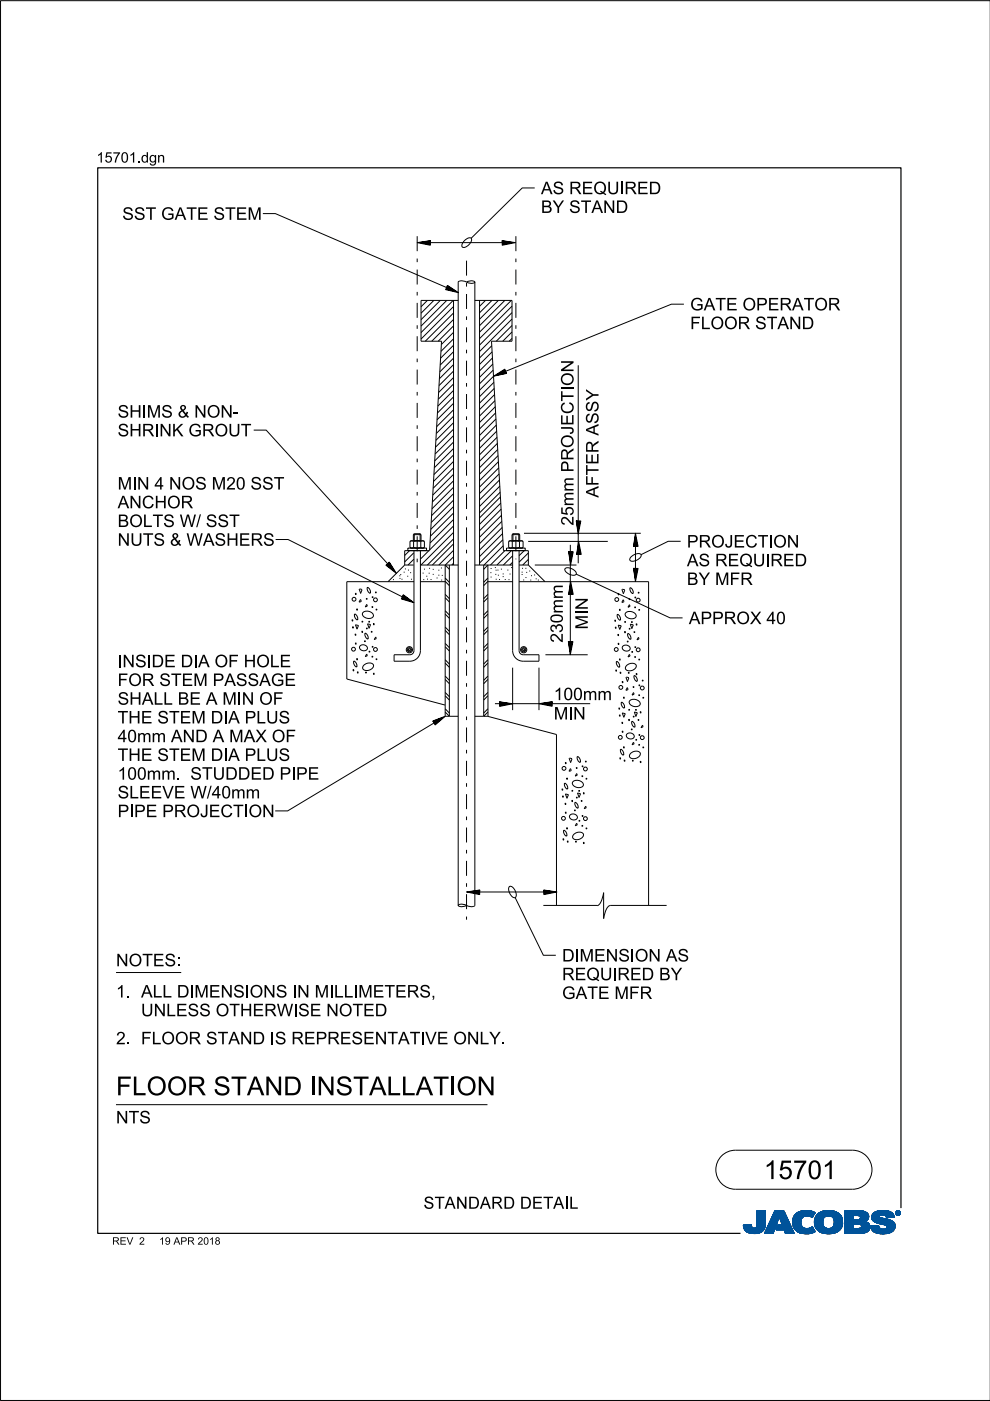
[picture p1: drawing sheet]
<svg xmlns="http://www.w3.org/2000/svg" width="210mm" height="297mm" viewBox="0 0 210 297" stroke-linecap="round" stroke-linejoin="round" font-family="sans-serif">
<defs><g id="words">
<g font-size="4">
<text x="24.6" y="232.2">FLOOR STAN</text>
<text x="60.1" y="232.2">D I</text>
<text x="67.2" y="232.2">N</text>
<text x="71.2" y="232.2">STALLATI</text>
<text x="96.8" y="232.2">ON</text>
<text x="162" y="250">15701</text>
</g>
<g font-size="2.6">
<text x="114.7" y="41.2">AS REQUI</text>
<text x="132.4" y="41.2">RED</text>
<text x="25.9" y="46.6">SST GATE STEM</text>
<text x="114.7" y="45.1">BY STAN</text>
<text x="130.5" y="45.1">D</text>
<text x="146.3" y="65.8">GATE OPERATOR</text>
<text x="146.3" y="69.8">FLOOR STAN</text>
<text x="170" y="69.8">D</text>
<text x="24.9" y="88.5">SH</text>
<text x="30.1" y="88.5">I</text>
<text x="31.1" y="88.5">M</text>
<text x="34.2" y="88.5">S &amp; N</text>
<text x="43.9" y="88.5">ON</text>
<text x="49.4" y="88.5">-</text>
<text x="24.9" y="92.5">SH</text>
<text x="30.1" y="92.5">RI</text>
<text x="33.8" y="92.5">N</text>
<text x="36.4" y="92.5">K GROUT</text>
<text x="24.9" y="107.8">AN</text>
<text x="24.9" y="103.8">M</text>
<text x="28" y="103.8">I</text>
<text x="30.1" y="107.8">CH</text>
<text x="32.7" y="103.8">4N</text>
<text x="35.4" y="107.8">OR</text>
<text x="38.5" y="103.8">OS M</text>
<text x="48" y="103.8">20SST</text>
<text x="126.9" y="105.5" transform="rotate(-90 126.9 105.5)">AFTER ASSY</text>
<text x="24.9" y="111.7">BOLTS W /SST</text>
<text x="121.6" y="111.4" transform="rotate(-90 121.6 111.4)">25mm PROJECTION</text>
<text x="24.9" y="115.7">N</text>
<text x="27.6" y="115.7">UTS &amp; W ASH</text>
<text x="50.6" y="115.7">ERS</text>
<text x="145.6" y="116.1">PROJECTI</text>
<text x="163.9" y="116.1">ON</text>
<text x="145.6" y="124">BY M</text>
<text x="145.6" y="120.1">AS REQUI</text>
<text x="154.7" y="124">FR</text>
<text x="163.3" y="120.1">RED</text>
<text x="119.3" y="136.3" transform="rotate(-90 119.3 136.3)">230mm</text>
<text x="124.6" y="133.5" transform="rotate(-90 124.6 133.5)">MIN</text>
<text x="146" y="132.3">APPROX 40</text>
<text x="24.9" y="141.5">I</text>
<text x="28.6" y="141.5">SI</text>
<text x="32.1" y="141.5">DE DI</text>
<text x="42" y="141.5">A OF H</text>
<text x="54.3" y="141.5">OLE</text>
<text x="24.9" y="149.4">SH</text>
<text x="24.9" y="145.4">FOR STEM</text>
<text x="30.1" y="149.4">ALLBE A M</text>
<text x="45.1" y="145.4">PASSAGE</text>
<text x="50.2" y="149.4">I</text>
<text x="55" y="149.4">OF</text>
<text x="117.4" y="148.4">100mm</text>
<text x="24.9" y="153.4">TH</text>
<text x="29.9" y="153.4">E STEM</text>
<text x="44.7" y="153.4">DI</text>
<text x="48.4" y="153.4">A PLUS</text>
<text x="117.4" y="152.5">M</text>
<text x="120.5" y="152.5">I</text>
<text x="24.9" y="161.3">TH</text>
<text x="24.9" y="157.4">40mm AN</text>
<text x="29.9" y="161.3">E STEM</text>
<text x="41.4" y="157.4">D A M</text>
<text x="44.7" y="161.3">DI</text>
<text x="48.4" y="161.3">A PLUS</text>
<text x="51.7" y="157.4">AX OF</text>
<text x="24.9" y="165.3">100mm.STUDDED PI</text>
<text x="62.8" y="165.3">PE</text>
<text x="24.9" y="173.3">PI</text>
<text x="24.9" y="169.3">SLEEVE W /0mm</text>
<text x="28.4" y="173.3">PE PROJECTI</text>
<text x="44.9" y="169.3">4</text>
<text x="52.7" y="173.3">ON</text>
<text x="119.2" y="203.9">DI</text>
<text x="122.9" y="203.9">M</text>
<text x="126" y="203.9">EN</text>
<text x="131.1" y="203.9">SI</text>
<text x="134.6" y="203.9">ON</text>
<text x="141.2" y="203.9">AS</text>
<text x="24.6" y="204.9">N</text>
<text x="27.3" y="204.9">OTES:</text>
<text x="119.2" y="207.8">REQUI</text>
<text x="130.9" y="207.8">RED BY</text>
<text x="24.6" y="211.5">1. ALLDI</text>
<text x="29.9" y="215.5">UN</text>
<text x="35.2" y="215.5">LESS OTH</text>
<text x="41.2" y="211.5">M</text>
<text x="44.3" y="211.5">EN</text>
<text x="49.4" y="211.5">SI</text>
<text x="52.9" y="211.5">ON</text>
<text x="53.6" y="215.5">ERW I</text>
<text x="63" y="211.5">N</text>
<text x="63.2" y="215.5">SE N</text>
<text x="66.7" y="211.5">M</text>
<text x="70.8" y="211.5">L</text>
<text x="71.8" y="215.5">OTED</text>
<text x="76" y="211.5">M</text>
<text x="79" y="211.5">ETERS,</text>
<text x="119.2" y="211.8">GATE M</text>
<text x="133.4" y="211.8">FR</text>
<text x="24.6" y="221.4">2. FLOOR STAN</text>
<text x="53.5" y="221.4">D I</text>
<text x="58.3" y="221.4">S REPRESEN</text>
<text x="82.1" y="221.4">TATI</text>
<text x="90.2" y="221.4">VE ON</text>
<text x="101.7" y="221.4">LY.</text>
<text x="24.6" y="238.2">N</text>
<text x="27.3" y="238.2">TS</text>
<text x="89.8" y="256.3">STAN</text>
<text x="99.2" y="256.3">DARD DETAI</text>
<text x="120.6" y="256.3">L</text>
</g>
<g font-size="2.2">
<text x="20.5" y="34.5">15701.</text>
<text x="29.9" y="34.5">dgn</text>
</g>
<g font-size="1.6">
<text x="23.8" y="263.9">REV</text>
<text x="29.5" y="263.9">2</text>
<text x="33.7" y="263.9">19APR 2018</text>
</g>
</g></defs>
<g fill="none" stroke="#00539a" stroke-width=".21">
<path d="M157.6 259.8h1.7M157.6 259.9h1.7M157.6 259.9l1.7 .1M157.6 260h1.8M158.1 259.7h1.2M159.3 259.7h-1.7l.1 .7M159.3 259.7h-.9M159.3 259.7l.1 .3M159.4 260l.1 .3M160.4 260l-.2 .3h2M160.5 259.6h1.8M160.5 259.6l-.1 .4"/>
<path d="M160.5 259.7h1.8M160.5 256.7v2.9M160.5 256.9h1.8M160.5 257.5h1.8M160.5 256.7h1.8v2.7M160.5 256.8h1.8M160.5 256.8l1.8 .1M160.5 256.9l1.8 .1M160.5 257h1.8M160.5 257.1h1.8M160.5 257.2h1.8M160.5 257.2l1.8 .1"/>
<path d="M160.5 257.3h1.8M160.5 257.4h1.8M160.5 257.4l1.8 .1M160.5 257.6h1.8M160.5 257.6l1.8 .1M160.5 257.7h1.8M160.5 257.8h1.8M160.5 257.9h1.8M160.5 258h1.8M160.5 258.1h1.8M160.5 258.1l1.8 .1M160.5 258.2h1.8"/>
<path d="M160.5 258.3h1.8M160.5 258.3l1.8 .1M160.5 258.4h1.8M160.5 258.5h1.8M160.5 258.5l1.8 .1M160.5 258.6h1.8M160.5 258.6l1.8 .1M160.5 258.7h1.8M160.5 258.8h1.8M160.5 258.9h1.8M160.5 259h1.8M160.5 259.1h1.8"/>
<path d="M160.5 259.2h1.8M160.5 259.3h1.8M160.5 259.8h1.8M162.2 260h-1.8M162.2 259.9v.3M162.2 259.9h-1.8M162.2 259.8h-1.7M162.3 259.4l-.1 .5M162.3 259.4v-2.7h-1.8v2.9M162.3 259.5h-1.8M162.3 259.6h-1.8M162.3 256.7l-1.8 .1"/>
<path d="M162.3 259.4h-1.8M163.7 258.1h3.1M163.7 258h3.1M163.7 257.9h3M163.8 257.8h2.9M163.8 257.7h2.9M163.8 257.7h2.8M163.9 257.6h2.7M163.9 257.5h2.7M164 257.4h2.5M164 257.3h2.5M164.1 257.2h2.3"/>
<path d="M164.1 257.1h2.3M164.1 257h2.3M164.2 257h2.1M164.2 256.9h2.1M164.2 256.8h2.1M164.3 256.7h1.9l2.2 4.8h-1.9l-.3-.8h-1.7l.4-1h1l-.7-1.7-1.3 3.5h-1.8zM164.5 260h-1.7M164.5 259.9l-1.7 .1M164.5 259.9h-1.7M164.5 259.8l-1.7 .1M164.6 259.8h-1.7M164.6 259.7l-1.7 .1"/>
<path d="M164.6 259.7h-1.7M164.6 259.6h-1.7M164.6 259.5l-1.6 .1M164.7 259.5h-1.7M164.7 259.4l-1.7 .1M164.7 259.4h-1.7M164.7 259.3l-1.6 .1M164.7 259.3h-1.6M164.8 259.2l-1.7 .1M164.8 259.2h-1.7M164.8 259.1l-1.6 .1M164.8 260h2.9"/>
<path d="M164.8 259.1h-1.6M164.8 259.9h2.9M164.8 259l-1.6 .1M164.9 259.9h2.7M164.9 259h-1.7M164.9 259.8h2.7M164.9 258.9h-1.6M164.9 258.8h-1.6M164.9 259.7h2.7M164.9 259.7l-.4 1 3.6 .1M165 258.7h-1.6M165 258.6l-1.6 .1"/>
<path d="M165 258.6h-1.6M165 258.5l-1.6 .1M165 258.5h-1.6M165.1 258.4l-1.6 .1M165.1 258.4h-1.6M165.1 258.3l-1.6 .1M165.1 258.3h-1.6M165.1 258.2l-1.5 .1M165.1 258.2h-1.5M165.2 258.1l-1.6 .1M165.2 258.1h-1.6M165.2 258l.7 1.7h-1"/>
<path d="M165.2 258l.7 1.7M165.3 258.1h1.5M165.3 258.1l1.6 .1M165.3 258.2h1.6M165.3 258.2l1.6 .1M165.3 258.3h1.6M165.4 258.3l1.6 .1M165.4 258.4h1.6M165.4 258.4l1.6 .1M165.4 258.5h1.6M165.4 258.5l1.7 .1M165.4 258.6h1.7"/>
<path d="M165.5 258.6l1.6 .1M165.5 258.7h1.6M165.5 258.8h1.7M165.5 258.9h1.7M165.6 258.9h1.6M165.6 259h1.7M165.6 259l1.7 .1M165.6 259.1h1.7M165.6 259.1l1.7 .1M165.7 259.2h1.7M165.7 259.2l1.7 .1M165.7 259.3h1.7"/>
<path d="M165.7 259.3l1.7 .1M165.7 259.4h1.7M165.8 259.4l1.7 .1M165.8 259.5h1.7M165.8 259.5l1.7 .1M165.8 259.6h1.7M166.2 256.7l2.2 4.8M166.2 256.8l-1.9-.1-2.2 4.8h1.8l1.3-3.5M168 258.9l.4 1.5M168 258.9h1.8M168 259h1.8M168 259.1h1.8"/>
<path d="M168 259.2h1.8M168 259.2l1.8 .1M168 259.3h1.8M168 259.3l1.8 .1M168.1 259.4h1.8M168.1 259.5h1.7M168.1 259.4l1.7 .1M168.1 259.5l1.8 .1M168.1 259.6h1.8M168.1 259.7h1.8M168.1 259.7l1.8 .1M168.1 259.8h1.8"/>
<path d="M168.1 259.8l1.8 .1M168.2 260h1.8M168.2 259.9h1.8M168.3 258l-.3 .9M168.9 257.3l-.6 .7M169.1 257.1h3.6M169.2 257h3.4M169.4 256.9h3.1M169.5 256.9h2.9M169.8 256.8h2.4M169.8 259.1a1.33 1.33 0 0 0 .8 1.4 1.33 1.33 0 0 0 1.5-.3l.2-.1M169.8 259.1h-1.8"/>
<path d="M169.8 259l-1.8 .1M169.9 258.8l-1.9 .1M169.9 258.8h-1.9M169.9 258.7h-1.9M169.9 258.6h-1.8M169.9 258.6l-1.9 .1M169.9 258.5l-1.8 .1M169.9 258.5h-1.8M169.9 258.4l-1.8 .1M170 258.4h-1.9M170 258.4l-.2 .7M170 258.3l-1.8 .1"/>
<path d="M170 258.3h-1.8M170 258.2l-1.8 .1M170.1 258.2h-1.9M170.1 258.1l-.1 .3M170.1 258.1l-1.9 .1M170.2 258.1h-2M170.3 258h-2.1M170.3 256.7l-1.4 .5M170.3 256.7h1.5M170.3 256.7a4 4 0 0 1 2.5 .4M170.4 258h-2.1M170.4 257.9h-2.1"/>
<path d="M170.6 257.8l-2.3 .1M170.6 257.9l-.5 .2M170.8 257.8h-2.5M171.4 257.8h1M171.5 256.7l-1.7 .1M171.5 256.7l.6 .1M171.7 257.8h.7M171.8 257.9h.6M171.9 258h.4M172.1 258.1h.2M172.2 258.1h.1M172.3 258h-.3"/>
<path d="M172.4 257.7l-4 .1M172.5 257.7h-4.1M172.5 257.6l-4 .1M172.5 257.6h-4M172.6 257h-3.3M172.6 257.5l-4.1 .1M172.6 257.5h-4M172.6 257.4l-4 .1M172.7 257.4h-4M172.7 259h1.8M172.7 259.2h1.8M172.7 259.3h1.8"/>
<path d="M172.7 259.3l1.8 .1M172.7 259.4h1.8M172.7 257.3l-3.9 .1M172.7 259.5h1.8M172.7 259.5l1.8 .1M172.7 259.6h1.8M172.7 259.7h1.8M172.7 258.6h1.8M172.7 257.3h-3.9M172.8 259.8h1.8M172.8 257.2l-3.9 .1M172.8 259.9h1.8"/>
<path d="M172.8 259.9l.3 .6M172.8 259.8l1.8 .1M172.8 259.9l1.8 .1M172.8 257.2h-3.9M172.8 260h1.8M172.8 257.1l-.6 1.1a1.75 1.75 0 0 0-1.6-.3M172.9 257.1l-3.9 .1M173 257.8l-.3 1.3h1.8M173 257.8h5.3M173.1 257.7h5.2M173.1 257.7h5.1M173.1 257.6h5.1"/>
<path d="M173.2 257.6h4.9M173.2 257.5h4.8M173.4 257.4h4.6M173.4 257.4h4.5M173.5 257.3h4.4M173.6 257.2l4.2 .1M173.6 257.2h4.1M173.7 257.1l4 .1M173.8 257.1h3.8M173.9 257h3.5M174 257h3.3M174.1 256.9h3.2"/>
<path d="M174.2 256.9h2.8M174.4 256.8h2.6M174.5 259h-1.8M174.5 259.2a1.15 1.15 0 0 0 1.3 1.3M174.5 259.2l-1.8-.1 .1 .8M174.5 258.9l-1.8 .1M174.5 258.9h-1.8M174.5 258.8l-1.8 .1M174.5 258.7l-1.8 .1M174.5 258.7h-1.8M174.5 258.6l-1.8 .1M174.5 258.5l-1.8 .1"/>
<path d="M174.6 258.5h-1.9M174.6 256.8h1.9M174.6 258.4l-.1 .8M174.6 258.4h-1.8M174.6 258.4l-1.9 .1M174.6 258.3l-1.8 .1M174.6 258.3h-1.8M174.7 258.2h-1.9M174.7 258.1l-.1 .3M174.8 258.1l-2 .1M174.8 258.1h-1.9M174.9 256.7a3.2 3.2 0 0 1 3.6 1.4l.1 .8-.1 1.1"/>
<path d="M174.9 258l-1.9 .1M175 258h-2M175.1 257.9l-.4 .2M175.1 257.9h-2.1M175.2 257.9h-2.2M175.5 256.7h.7M175.7 257.8l-.6 .1M175.7 257.8l.6 .1M175.7 257.8h-2.7M176 257.8h2.4M176.2 257.9h2.2M176.3 257.9l.5 .5"/>
<path d="M176.4 258h2M176.4 256.7h-1.5a2.68 2.68 0 0 0-1.9 1.1M176.5 258l2 .1M176.5 258.1h2M176.6 258.1h1.9M176.6 258.2h1.9M176.7 258.2l1.8 .1M176.7 258.3h1.8M176.7 258.3l1.9 .1M176.7 259.9h1.8M176.7 258.4h1.9M176.8 258.4l.1 .5"/>
<path d="M176.8 258.4l1.8 .1M176.8 258.5h1.8M176.8 258.6h1.8M176.9 258.8h1.7M176.9 258.8l1.8 .1M176.9 258.7h1.7M176.9 259.4h1.8M176.9 259.2l1.8 .1M176.9 259.1h1.8M176.9 259.2h1.8M176.9 258.9v.3M176.9 259.2a1.11 1.11 0 0 1-1.1 1.3"/>
<path d="M176.9 259h1.8M176.9 258.9h1.8M176.9 259.3h1.8M176.9 259.3l1.8 .1M178 257.4l-4.7 .1M178.4 257.9h-2.1l.5 .5M178.5 259.7l-1.7 .1M178.5 259.8l-1.8 .1M178.5 259.8h-1.7M178.5 260l-.2 .5M178.5 259.9l-1.8 .1M178.5 260h-1.8"/>
<path d="M178.6 259.7h-1.8M178.6 258.5l-1.8 .1M178.6 259.6h-1.8M178.6 259.5l-1.8 .1M178.6 259.5h-1.8M178.7 259.4h-1.8M179.1 259.7h1.8M179.1 259.5h5.2M179.1 256.9h4.4M179.1 257.5h5M179.1 256.8h4M179.1 256.8h3.4"/>
<path d="M179.1 257h4.5M179.1 257.1h4.7M179.1 257.1l4.7 .1M179.1 257.2h4.8M179.1 257.2l4.8 .1M179.1 257.3h4.8M179.1 257.3l4.9 .1M179.1 257.4h4.9M179.1 257.4l5 .1M179.1 257.6h5M179.1 257.6l5 .1M179.1 257.7h5"/>
<path d="M179.1 257.7l1.8 .1M179.1 257.8h1.8M179.1 257.9h1.8M179.1 258h1.8M179.1 258.1h1.8M179.1 258.2h1.8M179.1 258.3h1.8M179.1 258.4h1.8M179.1 258.5h1.8M179.1 258.5l1.8 .1M179.1 258.6h4.8M179.1 258.7h4.7"/>
<path d="M179.1 258.7h4.6M179.1 258.8h4.5M179.1 258.9h4.5M179.1 258.9h4.3M179.1 259h4.4M179.1 259l4.5 .1M179.1 259.1h4.6M179.1 259.1l4.7 .1M179.1 259.2h4.8M179.1 259.2l4.9 .1M179.1 259.3h5M179.1 259.3l5.1 .1"/>
<path d="M179.1 259.4h5.1M179.1 259.4l5.1 .1M179.1 259.5l1.8 .1M179.1 259.6h1.8M179.1 259.8h1.8M179.1 259.9h1.8M179.1 260h1.8M180.9 257.7v.9M181.8 259.5h-.9v1v-1M181.8 259.5h.2M181.8 259.5l.8 .3M182.1 257.7l2.1 .1"/>
<path d="M182.2 257.8h2M182.2 259.5l2.1 .1M182.3 258.5h1.7M182.3 258.5l-1.4 .1M182.3 257.9h1.9M182.4 257.9h1.8M182.4 257.9v.1M182.4 257.9l-.4-.2h-1.1v.9M182.4 258h1.8M182.4 258v.3M182.4 258.3l-.1 .2M182.4 259.6h1.9"/>
<path d="M182.4 258.1h1.8M182.4 258.1l1.8 .1M182.4 258.2h1.8M182.5 259.7h1.9M182.5 256.9l1.1 .1M182.5 259.7l1.9 .1M182.6 259.8h1.8M182.6 259.8v.4l-.2 .2M182.7 259.9h1.7M182.9 256.8h-3.8v4.7M183.3 256.9l-4.2-.1v4.7M183.6 257l.4 .4"/>
<path d="M183.9 259.2l.2 .2M184 258.5l-2.1 .1M184 258.5h-1.8M184 257.4l.1 .2M184.1 258.4l-.8 .6 .6 .2M184.1 258.4h-1.8M184.1 258.3l-1.7 .1M184.1 258.3h-1.7M184.1 257.6l.1 .6M184.1 258.2l-1.7 .1M184.1 259.4l.3 .5v.6M184.2 258.2l-.1 .2"/>
<path d="M184.2 258h-1.8M184.4 259.9h-1.7M184.5 260h-1.8M184.6 259.9v.2M184.6 259.9h1.7M184.6 260h1.7M184.8 258.1h1.7M184.8 258l.2 .7M184.8 258h1.7M184.8 258.3h2.5M184.8 258.3l2.8 .1M184.8 258.1l1.8 .1"/>
<path d="M184.8 258.2h2M184.8 258.4h3M184.8 258.4l3.2 .1M184.9 258.2l2.1 .1M184.9 257.6h4.6M184.9 258.5h3.4M184.9 258.5l3.6 .1M184.9 258.6h3.7M184.9 257.5h4.5M185 257.5h4.4M185 258.6l3.7 .1M185 258.7h3.9"/>
<path d="M185 258.7l.6 .4M185 257.4h4.3M185 257.4h4.4M185.1 258.7l3.9 .1M185.1 258.8h.7M185.1 257.3h4.1M185.2 258.9h.6M185.2 258.9l4.1 .1M185.3 257.2h3.9M185.3 259h4M185.3 257.1l3.8 .1M185.4 257.1h3.7"/>
<path d="M185.4 259l4 .1M185.5 257h3.5M185.5 259.1h4M185.6 259.1l3.9 .1M185.6 259.1l.5 .2M185.7 259.2h3.9M185.7 256.9h3M185.8 259.2l3.8 .1M185.8 258.9h3.4M185.9 258.8h3.2M185.9 256.8h2.7M185.9 256.8l-.8 .5-.3 .7"/>
<path d="M185.9 256.8l.7-.1a3.3 3.3 0 0 1 2.7 .6h-4.2M186 259.3h3.6M186.1 256.8h2.3M186.1 259.4h3.6M186.1 259.3l1.5 .4 .4 .2M186.3 259.8l-.5 .1M186.3 259.8l-1.7 .1M186.3 259.8v.3M186.3 259.4h3.4M186.4 257.9h-1.6M186.4 257.9l.1 .1M186.5 257.9h-1.7"/>
<path d="M186.5 257.8h-1.7M186.5 258v.1M186.5 257.8l-.1 .1M186.5 257.7h-1.6M186.5 259.4l3.2 .1M186.5 258.1l.1 .1M186.6 257.6l-1.7 .1M186.6 258.2l.4 .1M186.7 256.7h.8M186.7 259.5h3M186.9 257.6h-2M186.9 259.5l2.9 .1"/>
<path d="M187 258.3l1.7 .4 .9 .6M187.2 259.6h2.6M187.3 257.6h2.2M187.4 259.7h2.4M187.6 257.6l1.9 .1M187.6 259.7h2.2M187.6 257.7h2M187.7 257.7a1.07 1.07 0 0 0-1.2 .1M187.7 257.7l.1 .1M187.7 257.8h1.9M187.8 257.8h1.7M187.8 256.7h-1.3"/>
<path d="M187.8 257.8l.1 .4M187.8 257.9h1.7M187.8 257.9h1.8M187.9 258h1.7M187.9 258l1.7 .1M187.9 258.1h1.1M187.9 258.1h1.7M187.9 259.9h1.9M188 259.9l.1 .2M188 260h1.8M188.1 257h-2.6M188.2 257h.6"/>
<path d="M188.7 256.9h-2.9M189.3 257.3l.3 .8-1.7 .1M189.6 259.3l.2 .4v.6M189.8 259.9l-1.8 .1M189.8 259.8h-2.1M189.8 259.8h-1.9M189.9 257.2v.1M189.9 257.1h.1M189.9 257.2h.1M189.9 257.3h.1M189.9 257.3l.2 .3M190 257.4h.1"/>
<path d="M190 257.4l.1 .1M190 257.5h.2M190 257.2v.1M190 257.2l.2 .3M190 257.3l.2 .2M190 257.1h-.1M190 257h-.1M190.1 257h-.2M190.1 257.5l.2 .1M190.1 256.9h-.1M190.1 257.6h.6M190.2 256.8l-.1 .1"/>
<path d="M190.2 257.5l.2 .1M190.2 257.5l-.1 .1M190.2 257.6h.4M190.2 256.9h.4M190.2 256.9h.4l-.1 .3 .2 .3-.3-.3-.2 .3zM190.2 256.9v.6l.1-.3 .3 .3M190.2 257h.4M190.2 257.1h.1M190.2 257.1h.5M190.2 257.2h.5M190.2 257.2l.3 .1M190.2 257.3h.1"/>
<path d="M190.2 257.4h.1M190.2 257.4l.1 .1M190.2 256.8h-.1M190.3 257h.2v.1l-.2 .1zM190.3 257v.2M190.3 257h-.1M190.4 257.2l.2 .3M190.4 257.6h.1M190.4 256.8h-.2l-.2 .4M190.4 256.7a.5 .5 0 0 1 .5 .5 .5 .5 0 0 1-.5 .5M190.4 256.8l.4 .2v.2M190.4 256.7a.5 .5 0 0 0-.5 .5 .5 .5 0 0 0 .5 .5l-.3-.1"/>
<path d="M190.4 256.8l.3 .1 .1 .3M190.4 256.7l-.4 .2-.1 .3M190.4 256.7v.1M190.4 257.6v.1M190.4 256.7l.3 .1 .2 .4M190.4 257h-.1l.1 .2M190.4 257l.2 .1-.2 .1M190.4 257h.1M190.5 257.3h.1M190.5 257.3l.1 .1M190.5 257.2l.2 .3M190.5 257.4h.1"/>
<path d="M190.5 257.1h.2M190.5 257.4l.2 .1M190.5 257l-.1 .2M190.5 256.7h-.3M190.6 257.5h.2M190.6 256.8h.1M190.6 257.1l-.1 .1M190.7 257.1h-.1M190.7 257.1l-.2 .1M190.7 257.1l-.5-.2v.6l.1-.3M190.7 257h-.1M190.7 256.8l.1 .1"/>
<path d="M190.7 256.8h-.6M190.7 256.9h.2M190.8 257h.1M190.8 257.6h-.2M190.8 257.2v.2l-.4 .2M190.8 257.2l-.1 .3-.3 .1M190.8 257.1h.1M190.8 257.2h.1M190.9 257.4l-.2 .1M190.9 257.4h-.1M190.9 257.3l-.1 .1M190.9 257.3h-.1"/>
<path d="M190.9 257.2h.1M190.9 257.2l-.1 .3-.4 .2M190.9 257.1h-.1M157.7 260.1h1.7M157.7 260l1.7 .1M157.7 260.2h1.8M157.7 260.2l1.8 .1M157.7 260.3h1.8M157.7 260.3l1.9 .1M157.7 260.4h4.4M157.7 260.4l.4 .5M157.7 260.4l4.4 .1"/>
<path d="M157.8 260.5h4.3M157.8 260.6h4.3M157.8 260.7h4.2M157.9 260.7h4.1M157.9 260.8h4M158 260.8h3.9M158 260.9h3.9M158.1 260.9h3.3M158.1 261h3.6M158.2 261h3.5M158.3 261.1h3.2M158.4 261.2h3.1"/>
<path d="M158.5 261.2h2.9M158.6 261.3h2.7M158.7 261.4h2.4M158.8 261.4h2.1M159.1 261.5h1.6M159.5 260.3l.3 .1 .4-.1M159.7 261.5h.7M160.9 261.4h.1M161.5 260.9h.2M161.6 261.1h-3.3M162.1 260.3l-2 .1M162.2 260.2l-1.9 .1"/>
<path d="M162.2 260.2a2.25 2.25 0 0 1-2.8 1.3l-.9-.2-.4-.4M162.2 260.2h-1.9M162.2 260.1l-1.8 .1M162.2 260.1h-1.8M162.2 260l-1.8 .1M164 261.4h-1.9M164 261.3l-1.9 .1M164 261.3h-1.8M164 261.2l-1.8 .1M164 261.2h-1.8M164.1 261.1l-1.9 .1M164.1 261.1h-1.8"/>
<path d="M164.1 261l-1.8 .1M164.1 261h-1.8M164.1 260.9l-1.8 .1M164.2 260.9h-1.8M164.2 260.8l-1.8 .1M164.2 260.8h-1.8M164.2 260.7l-1.8 .1M164.2 260.7h-1.7M164.2 260.6l-1.7 .1M164.3 260.6h-1.8M164.3 260.5h-1.8M164.3 260.4l-1.7 .1"/>
<path d="M164.3 260.4h-1.7M164.3 260.3l-1.7 .1M164.4 260.3h-1.8M164.4 260.2l-1.7 .1M164.4 260.2h-1.7M164.4 260.1l-1.7 .1M164.4 260.1h-1.7M164.5 260l-1.8 .1M164.5 260.7h3.5M164.6 260.7h3.4M164.6 260.6h3.4M164.6 260.5h3.4"/>
<path d="M164.6 260.5h3.3M164.6 260.4h3.3M164.7 260.4h3.2M164.7 260.3h3.2M164.7 260.3h3.1M164.7 260.2h3.1M164.8 260.1h3M164.8 260.1h2.9M166.3 260.8h1.8M166.3 260.8l1.8 .1M166.3 260.9h1.8M166.3 260.9l1.8 .1"/>
<path d="M166.3 261h1.9M166.3 261l1.9 .1M166.4 261.1h1.8M166.4 261.1l1.8 .1M166.4 261.2h1.9M166.4 261.2l1.9 .1M166.4 261.3h1.9M166.5 261.3l1.8 .1M166.5 261.4h1.9M166.5 261.5h1.9M166.5 261.5l-.3-.8 .3 .8h1.9M168.2 260l1.9 .1"/>
<path d="M168.2 260.1h1.9M168.2 260.1l1.9 .1M168.2 260.2h2M168.3 260.2l2 .1M168.3 260.3h2.1M168.3 260.3l2.2 .1M168.3 260.4h2.5M168.4 260.4l.6 .7M168.4 260.4l4.1 .1M168.5 260.5h4M168.5 260.6h4M168.6 260.7h4"/>
<path d="M168.6 260.7l4 .1M168.7 260.8h3.9M168.7 260.8l4 .1M168.8 260.9h3.9M168.9 260.9l3.8 .1M168.9 261h3.9M169 261l3.8 .1M169 261.1h3.9M169 261.1a4.2 4.2 0 0 0 3.8 0M169.1 261.1h3.8M169.2 261.2h3.5M169.3 261.3h3.2"/>
<path d="M169.5 261.4h2.8M169.6 261.4h2.6M170 261.5h2M170.6 261.6h.4M171.5 260.4h.9M171.6 260.4h.8M171.8 261.5h-1.5M171.8 260.3h.6M172 260.3h.3M172 260.2h.3M172.1 260.2h.2M172.2 260.1h.1"/>
<path d="M172.3 260.1l.6 1M172.6 261.2l-3.3 .1M172.8 260.1h1.9M172.9 260.1l1.9 .1M172.9 260.2h1.9M172.9 260.2l2 .1M172.9 260.3h2.2M173 260.3l2.1 .1M173 260.4h2.4M173 260.4h5.3M173.1 260.5h5.2M173.1 260.5l.7 .6 .8 .4"/>
<path d="M173.1 260.6h5.2M173.2 260.6h5M173.3 260.7h4.9M173.3 260.7h4.8M173.3 260.8h4.7M173.4 260.9h4.5M173.5 260.9h4.4M173.5 261h4.3M173.6 261h4.2M173.7 261.1h4M173.8 261.1h3.8M173.8 261.2h3.7"/>
<path d="M174 261.2h3.4M174.2 261.4h2.9M174.3 261.4h2.7M175.1 261.5h1.4M175.3 261.6h.4M176.6 260.2h1.9M177 261.4l-1 .2-1.4-.1h2.2M177.3 261.3h-3.3M178.1 260.8h-4.8M178.3 260.5l-.6 .6-.7 .3M178.3 260.4h-2.2M178.4 260.3l-2.2 .1"/>
<path d="M178.4 260.3h-2l-.6 .2M178.5 260.2l-2.1 .1M178.5 260.2h-2M178.5 260.1h-1.9M178.5 260l-1.9 .1M179.1 261.5h3.4M179.1 260.1h1.8M179.1 260.1l1.8 .1M179.1 260.2h1.8M179.1 260.2l1.8 .1M179.1 260.3h1.8M179.1 260.4h1.8"/>
<path d="M182.3 260.4h2.1M182.4 260.4h2M182.4 260.4l-.6 .1M183.1 261.4l-4 .1M183.4 261.3l-4.3 .1M183.5 261.3h-4.4M183.7 261.3h-.1M183.7 261.2l-4.6 .1M183.8 261.2h-4.7M183.9 261.1l-4.8 .1M184 261.1h-4.9M184 261l-4.9 .1"/>
<path d="M184.1 261l-.8 .4-1.1 .1M184.1 261h-5M184.1 260.9l-5 .1M184.2 260.9h-5.1M184.2 260.8l-5.1 .1M184.3 260.8h-5.2M184.3 260.7l-5.2 .1M184.3 260.7h-5.2M184.4 260.6l-5.3 .1M184.4 260.6h-5.3M184.4 260.5h-5.3M184.4 260.5l-.3 .5"/>
<path d="M184.4 260.4l-5.3 .1M184.5 260l-1.8 .1M184.5 260.2l-2 .1M184.5 260.3h-2M184.5 260.1h-1.9M184.5 260.2h-1.9M184.6 260l1.7 .1M184.6 260.1l.1 .3M184.6 260.1h1.8M184.6 260.2h1.8M184.6 260.1l1.8 .1M184.6 260.2l1.8 .1"/>
<path d="M184.7 260.3h1.8M184.7 260.3l1.8 .1M184.7 260.4a2.52 2.52 0 0 0 2.7 1.2M184.7 260.4h1.9M184.7 260.5h2M184.7 260.5h2.1M184.8 260.6h2.1M184.8 260.6h4.8M184.8 260.7h4.7M184.9 260.8h4.6M184.9 260.8h4.5M185 260.9h4.4"/>
<path d="M185.1 260.9h4.3M185.1 261h4.3M185.2 261.1h4M185.2 261.1h3.9M185.3 261.2h3.7M185.4 261.2h3.5M185.5 261.3h3.4M185.7 261.3h3.1M185.8 261.4h2.7M185.9 261.5h2.4M186.3 260.1a1.08 1.08 0 0 0 1.4 .5M186.4 261.5h1.6"/>
<path d="M186.6 261.6h.9M188 260.4h1.8M188 260.4l-.3 .2M188.1 260.3h1.7M188.1 260.1l-.1 .3M188.1 260.2h1.7M188.3 261.5l-.9 .1M188.9 261.3l-.6 .2M189.3 261.1h-4.1M189.4 260.9l-.5 .4M189.6 260.7h-4.8M189.7 260.6h-2"/>
<path d="M189.7 260.5h-1.9M189.7 260.5h-1.8M189.7 260.4h-1.7M189.7 260.3h-1.6M189.8 260.2h-1.7M189.8 260.3l-.4 .6M189.8 260.1h-1.7M189.8 260h-1.7"/>
<circle cx="190.4" cy="257.2" r=".51"/>
<circle cx="190.4" cy="257.2" r=".42"/>
</g>
<g fill="none" stroke="#000" stroke-width=".21">
<path d="M210 .1h-209.9v296.8h209.9M113.4 39.8h-2.7l-10.8 10.7M55.7 45.3h2.7l36.9 15.9h-.3l.1-.2 .6 .4-.8-.2 .1-.4 1.2 .8-1.4-.4 .1-.6 1.8 1.2-2.1-.5 .3-.8 2.3 1.6-2.7-.7 .4-.9M90.3 51.4h17.4M91.3 51l-.1 1-2.7-.6 2.8-.4-.2 .8-2-.4 2.1-.3-.2 .6-1.4-.3 1.4-.2v.4l-.9-.1 .8-.1-.1 .2-.2-.1h.6M98.5 51l.5-.4a.56 .56 0 0 1 .9-.1 .56 .56 0 0 1-.1 .9 1.6 1.6 0 0 1-1.8 1v-.6zM98.9 59.8l-1-.3-.8 .3v132.2M98.9 59.8l1-.3 .6 .1 .2 .2-.8 .3zM100.7 59.8v132.2l-.8 .2-1-.2M106.5 51v1l2.8-.6-2.8-.4 .1 .8 2-.4-2.1-.3 .2 .6 1.4-.3-1.4-.2 .1 .4 .8-.1-.8-.1 .1 .2 .3-.1h-.7M90.6 63.7l-1.3 1.3M92 63.7l-2.7 2.7"/>
<path d="M93.4 63.7l-4.1 4.1M94.7 63.7l-5.4 5.4M96.1 63.7l-6.8 6.8M96.2 67.7l-4.7 4.6M96.2 78.7l-3.1 3M96.2 69.1l-3.3 3.2M96.2 75.9l-2.9 2.9M96.2 77.3l-3 3M96.2 66.4l-6 5.9M96.2 70.5l-2.6 2.5M96.2 71.8l-2.7 2.7M96.2 74.6l-2.9 2.8"/>
<path d="M96.2 73.2l-2.8 2.7M96.2 65l-6.9 6.9M96.2 63.7v56.1M97.1 63.7h-7.8v8.6h4.3l-2.5 44.5h-5.3v3M100.7 63.7h7.9v8.6h-4.4l2.6 44.5h5.2v3M101.7 63.7v56.1M102.9 63.7l-1.2 1.2M104.3 73.3l-2.6 2.6M104.3 63.7l-2.6 2.6M104.3 74.6l-2.6 2.7M104.4 75.9l-2.7 2.7M104.5 77.2l-2.8 2.8"/>
<path d="M104.6 78.5l-2.9 2.9M104.7 79.8l-3 2.9M105.7 63.7l-4 4M107 63.7l-5.3 5.4M108.4 63.7l-6.7 6.7M108.6 64.9l-6.9 6.9M108.6 66.3l-6.9 6.9M108.6 67.6l-6.9 6.9M108.6 69l-3.4 3.3M108.6 70.4l-2 1.9M108.6 71.7l-.6 .6M122.6 77.4v42"/>
<path d="M145 64.5h-2.6l-35.8 14.5 .2-.2 .1 .2-.8 .2 .8-.5 .2 .4-1.4 .3 1.2-.8 .4 .5-2.1 .5 1.8-1.2 .4 .8-2.7 .6 2.3-1.5 .4 .9M53.8 91.2h2.6l25.8 28.3M96.2 84.2l-3.4 3.4M96.2 85.5l-3.5 3.5M96.2 97.8l-4.3 4.3M96.2 80l-3.2 3.2M96.2 99.2l-4.3 4.3M96.2 93.7l-4 4M96.2 95.1l-4.1 4.1M96.2 96.5l-4.2 4.1M96.2 92.4l-3.9 3.8M96.2 86.9l-3.6 3.5"/>
<path d="M96.2 88.3l-3.7 3.6M96.2 89.6l-3.8 3.8M96.2 91l-3.9 3.8M96.2 81.4l-3.3 3.2M96.2 82.8l-3.4 3.3M104.7 81.1l-3 3M104.8 82.4l-3.1 3.1M104.9 83.6l-3.2 3.2M104.9 84.9l-3.2 3.3M105 86.2l-3.3 3.4M105.1 87.5l-3.4 3.4M105.2 88.8l-3.5 3.5"/>
<path d="M105.3 90.1l-3.6 3.6M105.3 91.4l-3.6 3.7M105.4 92.7l-3.7 3.7M105.5 94l-3.8 3.8M105.5 95.3l-3.8 3.9M105.6 96.6l-3.9 3.9M105.7 97.9l-4 4M105.8 99.2l-4.1 4.1M58.4 114.4h2.7l24.8 12.5-.3-.1 .1-.2 .6 .5-.8-.3 .2-.4 1.1 .9-1.4-.5 .2-.6 1.6 1.3-2-.6 .3-.8 2.3 1.7-2.7-.8 .4-.9M82.5 119.2l-.7 .6 2.2 1.8-1.5-2.4-.5 .6 1.7 1.3-1.2-1.8-.3 .5 1.1 .9-.7-1.2-.3 .3 .7 .6-.5-.7-.1 .2 .3 .1-.5-.5M85.8 119.8l-3.5 3.5M85.8 119.8h1.9"/>
<path d="M86.5 116.2h3.9v.5h-3.9zM86.8 116.8l-1 1M86.9 114.8l.3-.1 .5 .1M86.9 116l.2 .2h2.7l.2-.2M86.9 114.8l.2-.1h2.7l.2 .1M86.9 114.8v1.2M86.9 116l.3 .2 .5-.2M87.6 113.4h1.7M87.6 113.4v1.3M87.7 116a1.89 1.89 0 0 0 1.5 0M87.7 114.8a1.89 1.89 0 0 1 1.5 0M87.7 114.8v1.2"/>
<path d="M87.7 117.2l-1.9 1.9M87.7 118.6l-1.2 1.2M87.8 116.8v21.2a.87 .87 0 0 1-.9 .8M87.8 113.2h1.3M87.8 113.2v1.5M87.8 113.2l-.2 .2M89.1 113.2v1.5M89.1 113.2l.2 .2M89.1 116.8v21.2a2.23 2.23 0 0 1-2.2 2.2h-3.3v-1.4h3.3M89.1 119.8h8M89.2 114.8l.3-.1 .5 .1M89.2 114.8v1.2"/>
<path d="M89.2 116l.3 .2 .5-.2M89.3 113.4v1.3M90 114.8v1.2M90.9 116.8l-1.7 1.7M94.4 119.8v32.1h2.7M94.4 119.8l.9 .9M95.3 119.8v32.1l-.9-.9M96.2 110.2l-5 4.9M96.2 111.5l-5.1 5.1M96.2 106l-4.8 4.8M96.2 104.7l-4.7 4.6M96.2 107.4l-4.9 4.8"/>
<path d="M96.2 108.8l-4.9 4.9M96.2 115.3l-4.5 4.5M96.2 101.9l-4.5 4.5M96.2 103.3l-4.6 4.6M96.2 100.6l-4.4 4.4M96.2 114.3l-5.6 5.5M96.2 116.7l-3.2 3.1M96.2 118.1l-1.8 1.7M96.2 112.9l-7 6.9M96.2 119.4l-.4 .4M100.7 119.8h8M102.6 119.8v32.1l.8-.9"/>
<path d="M105.8 100.5l-4.1 4.1M105.9 101.8l-4.2 4.2M106 103.1l-4.3 4.3M106 104.4l-4.3 4.3M106.1 105.4l-4.4 4.4M106.2 106.7l-4.5 4.5M106.3 107.9l-4.6 4.6M106.3 109.2l-4.6 4.7M106.4 110.5l-4.7 4.8M106.5 111.8l-4.8 4.8M106.6 113.1l-4.9 4.9M106.6 114.4l-4.9 5"/>
<path d="M106.7 115.7l-4.1 4.1M107 116.8l-3 3M107.4 116.2h4v.5h-4zM107.8 114.8l.3-.1 .5 .1M107.8 116l.2 .2h2.7l.2-.2M107.8 114.8l.2-.1h2.7l.2 .1M107.8 114.8v1.2M107.9 116l.2 .2 .5-.2M108.4 116.8l-3 3M108.6 113.4v1.3M108.6 113.4h1.6M108.6 116a1.89 1.89 0 0 0 1.5 0"/>
<path d="M108.6 114.8a1.89 1.89 0 0 1 1.5 0M108.6 114.8v1.2M108.7 117.9l-2 1.9M108.7 119.2l-.6 .6M108.7 116.8v21.2a2.23 2.23 0 0 0 2.2 2.2h3.4v-1.4h-3.4a.87 .87 0 0 1-.8-.8v-21.2M108.8 113.2h1.2M108.8 113.2v1.5M108.8 113.2l-.2 .2M110 113.2v1.5M110 113.2l.2 .2M110.1 119.8h1.9M110.1 114.8l.3-.1 .5 .1"/>
<path d="M110.1 114.8v1.2M110.1 116l.3 .2 .5-.2M110.2 113.4v1.3M110.9 114.8v1.2M111.1 113.1h24.8M111.1 116.8l-1 1M112 114.8h16.9M112 119.8l3.6 3.5M112 117.2l-1.9 2M112 118.6l-1.2 1.2M113.4 119.8h8.8M120.6 117h.9l-.5 2.8-.4-2.8 .8 .1-.4 2-.4-2 .6 .1-.2 1.4-.2-1.4 .4 .1-.2 .8-.1-.8 .2 .1-.1 .3v-.7"/>
<path d="M120.9 115.5v23.3M122.2 110.4l.9 .1-.5 2.7-.4-2.8 .8 .1-.4 2.1-.4-2.1 .6 .2-.2 1.4-.2-1.4h.4l-.2 .9-.1-.8 .2 .1-.1 .2 .1-.6M122.7 117.5v-.6l.1 .2-.2 .1 .1-.8 .2 .9h-.4l.2-1.4 .2 1.4-.6 .2 .4-2.1 .4 2.1-.8 .1 .4-2.8 .5 2.7-.9 .1M133.9 118a1.61 1.61 0 0 1 2-.4 1.69 1.69 0 0 1-2.4 1.2l.1-.4zM134.7 113.1v10.2M134.8 115.8v-.6v.2l-.2 .1 .2-.8 .1 .9h-.4l.2-1.4 .3 1.4-.6 .2 .3-2.1 .4 2.1-.8 .1 .4-2.8 .6 2.7-1 .1M144.3 114.8h-2.6l-5.8 2.8M74.7 131.4v.3zM74.8 132.9l.1 .3zM75.2 130.2a.98 .98 0 0 1 .6 1.2 .98 .98 0 0 1-.6-1.2zM75.3 134.4l.1 .3zM75.4 132.5l.6 .1-.3 .8z"/>
<path d="M75.4 136.3l.1 .3zM75.4 125.8l.1 .3zM75.7 139.6v.3zM75.7 129.1v.3zM76.1 124.9l.4 .9M76.2 124.9l.6 .1M76.3 136.9a.84 .84 0 0 1 1.1-.1 .84 .84 0 0 1 .4 .9 .84 .84 0 0 1-1.1 .2 .84 .84 0 0 1-.4-1zM76.4 127.1l-.3 .6M76.4 127.1l.2 .3M76.6 127.5l-.4 .2M76.8 125l-.4 .8M76.8 133.8v.3z"/>
<path d="M77 129.8a1.41 1.41 0 0 1 2.2 .8 1.32 1.32 0 0 1-1.4 .5 1.32 1.32 0 0 1-1-1zM77.4 134.3a.98 .98 0 0 1 .6 1.2 .98 .98 0 0 1-.6-1.2zM77.7 138.7l.2 .3-.5 .2zM77.7 128.1l.2 .4-.5 .2zM77.9 124.6a.98 .98 0 0 1 .6 1.2 .98 .98 0 0 1-.6-1.2zM77.9 132.3l.7 .1-.3 .8zM79.2 132.2l.1 .3zM79.7 135l.1 .4-.5 .2zM83.4 122.8v.2M84.8 122v.2M84.8 122.5v.2M85 121.7v.2"/>
<path d="M85.2 122.7v.2M85.7 121.2v.2M86 120.5v.2M86.4 122.1v.2M86.6 120.8v.2M87.1 121.3v.2M87.2 122.7v.2M87.8 123.3h-14.3v20.7l20.8 5.5M89.1 123.3h5.3M89.7 121.4v.2M89.8 122.8v.2M90 120.6v.2"/>
<path d="M90.5 122.1v.2M90.6 122.7v.2M91 121.4v.2M91.1 120.4v.2M91.4 122.8v.2M91.9 120.6v.2M91.9 121.7v.2M92.7 122.4v.2M93 120.8v.2M93 121.8v.2M93.6 120.3v.2M93.6 122.9v.2"/>
<path d="M93.8 121.9v.2M94.4 139.9l.9 .9M94.4 137.1l.9 .9M94.4 136.4l.9 .9M94.4 133.7l.9 .9M94.4 133l.9 .9M94.4 130.2l.9 .9M94.4 129.5l.9 .9M94.4 126.7l.9 .9M94.4 126l.9 .9M94.4 123.3l.9 .9M94.4 122.6l.9 .9"/>
<path d="M102.6 120.7l.8-.9 .1 32.1h-2.8M103.4 139.9l-.8 .9M103.4 137.1l-.8 .9M103.4 136.4l-.8 .9M103.4 133.7l-.8 .9M103.4 133l-.8 .9M103.4 130.2l-.8 .9M103.4 129.5l-.8 .9M103.4 126.7l-.8 .9M103.4 126l-.8 .9M103.4 123.3l-.8 .9M103.4 122.6l-.8 .9"/>
<path d="M103.4 123.3h5.3M104.1 121.3v.2M104.1 120.4v.2M104.1 122.2v.2M105 120.2v.2M105.1 121.7v.2M105.2 120.8v.2M105.2 122.7v.2M105.6 120.8v.2M105.7 121.8v.2M105.9 122.8v.2M106.3 120.6v.2"/>
<path d="M106.7 121.6v.2M106.7 122.2v.2M107.1 122.8v.2M107.7 120.8v.2M107.9 122.8v.2M108.1 121.6v.2M108.5 120.2v.2M110.1 123.3h27.4v68.6M110.7 121.2v.2M110.7 121.7v.2M110.8 120.4v.2M111 122.9v.2"/>
<path d="M111.5 120.4v.2M111.5 122.4v.2M111.7 121.3v.2M112.3 121v.2M112.5 122.9v.2M112.7 122v.2M113.4 121.8v.2M113.7 122.6v.2M114.1 122.9v.2M115.6 138.8h9M119.9 120.5a1.97 1.97 0 0 1 2.3 1.1 .75 .75 0 0 1-1.2 .3l-1.1-.7a.46 .46 0 0 1 0-.7zM120.5 136h1l-.6 2.8-.4-2.8 .8 .1-.4 2.1-.3-2.1 .6 .2-.3 1.4-.2-1.4h.4l-.2 .9-.1-.8 .2 .1v.2v-.7"/>
<path d="M121 126v-.7l.1 .3-.2 .1 .1-.8 .2 .9h-.4l.2-1.4 .2 1.4-.6 .2 .4-2.1 .4 2-.8 .1 .4-2.8 .5 2.8h-.9M122.2 121.7l19.9 9.3h2.6M130.4 131.4l.1 .3zM130.5 132.9l.1 .3zM130.9 130.3a.98 .98 0 0 1 .6 1.2 .98 .98 0 0 1-.6-1.2zM131.1 134.5v.3zM131.1 132.5l.6 .2-.3 .8zM131.1 136.4l.1 .3zM131.1 125.8l.1 .3zM131.4 139.7v.3zM131.4 129.1v.3zM131.8 124.9l.4 1"/>
<path d="M131.9 124.9l.6 .1M132.1 137a.84 .84 0 0 1 1-.2 .84 .84 0 0 1 .4 1 .84 .84 0 0 1-1.1 .2 .84 .84 0 0 1-.3-1zM132.3 127.5l-.2-.3-.3 .5M132.4 127.5l-.5 .3M132.5 125.1l-.3 .8M132.5 133.9v.3zM132.7 129.9a1.41 1.41 0 0 1 2.2 .8 1.32 1.32 0 0 1-1.4 .5 1.32 1.32 0 0 1-1-1zM133.1 134.3a.98 .98 0 0 1 .6 1.2 .98 .98 0 0 1-.6-1.2zM133.5 138.7l.1 .4-.5 .2zM133.5 128.2l.1 .4-.5 .2zM133.6 124.6a.98 .98 0 0 1 .6 1.2 .98 .98 0 0 1-.6-1.2zM133.6 132.3l.7 .2-.3 .8z"/>
<path d="M134.3 120.5h1l-.6 2.8-.4-2.8 .8 .1-.4 2.1-.3-2.1 .6 .1-.3 1.5-.2-1.4h.4l-.1 .9-.2-.8h.2v.3v-.7M134.9 132.2l.1 .3zM135.4 135.1l.1 .4-.5 .2zM74.9 142l.1 .2zM75 140.2a.98 .98 0 0 1 .6 1.2 .98 .98 0 0 1-.6-1.2zM75.8 142.4l.1 .3zM77.1 141.1a1.37 1.37 0 0 1 2.1-.1 1.32 1.32 0 0 1-.9 1.1 1.32 1.32 0 0 1-1.4-.4zM79.2 142.7l.1 .3zM91.8 152.9l.5 .8 2.1-1.8-2.6 1 .5 .6 1.6-1.3-2 .7 .4 .5 1.1-1-1.3 .5 .3 .4 .6-.6-.7 .3 .1 .1 .2-.2-31.6 19h-2.7M94.4 150.3l.9 .9M94.4 147.5l.9 .9M94.4 146.8l.9 .9"/>
<path d="M94.4 144.1l.9 .9M94.4 143.3l.9 1M94.4 140.6l.9 .9M103.4 150.3l-.8 .9M103.4 147.5l-.8 .9M103.4 146.8l-.8 .9M103.4 144.1l-.8 .9M103.4 143.3l-.8 1M103.4 140.6l-.8 .9M103.5 151.9l14.5 3.8v36.2M104.9 149.2h20.2M105.9 148.8v1l2.8-.6-2.8-.4 .1 .8 2.1-.4-2.1-.3 .2 .6 1.4-.3-1.4-.2v.4l.9-.2-.8-.1 .1 .2h.2h-.7"/>
<path d="M108.7 141.6v9M114.3 141.6v9M117.1 148.8v.9l-2.8-.5 2.8-.4-.1 .8-2.1-.4 2.1-.4-.2 .6-1.4-.2 1.4-.2v.4l-.9-.2 .8-.1-.1 .2-.2-.1 .7 .1M130.6 142l.1 .3zM130.7 140.3a.98 .98 0 0 1 .6 1.2 .98 .98 0 0 1-.6-1.2zM131.3 150.1v.3zM131.4 151.6v.3zM131.5 142.5l.1 .3zM131.6 158.9a.98 .98 0 0 1 .6 1.2 .98 .98 0 0 1-.6-1.2zM131.8 148.9a.98 .98 0 0 1 .6 1.2 .98 .98 0 0 1-.6-1.2zM131.9 153.1l.1 .3zM131.9 151.2l.7 .1-.3 .8z"/>
<path d="M132 155v.3zM132 144.5v.3zM132.3 158.3v.3zM132.3 147.8v.3zM132.7 143.6l.3 .9M132.8 141.2a1.37 1.37 0 0 1 2.1-.1 1.32 1.32 0 0 1-.9 1.1 1.32 1.32 0 0 1-1.4-.4zM132.8 143.5l.5 .2M132.9 155.6a.84 .84 0 0 1 1.1-.1 .84 .84 0 0 1 .4 .9 .84 .84 0 0 1-1.1 .2 .84 .84 0 0 1-.4-1zM133 145.8l-.3 .6M133 145.8l.1 .3M133.2 146.2l-.4 .2M133.3 143.7l-.3 .8"/>
<path d="M133.3 152.5l.1 .3zM133.6 148.5a1.41 1.41 0 0 1 2.1 .8 1.32 1.32 0 0 1-1.3 .5 1.32 1.32 0 0 1-1-1zM133.6 159.8a1.37 1.37 0 0 1 2.2-.1 1.32 1.32 0 0 1-1 1.1 1.32 1.32 0 0 1-1.3-.4zM134 153a.98 .98 0 0 1 .6 1.2 .98 .98 0 0 1-.6-1.2zM134.3 157.4l.2 .3-.5 .2zM134.3 146.8l.2 .4-.5 .2zM134.5 143.2a.98 .98 0 0 1 .6 1.3 .98 .98 0 0 1-.6-1.3zM134.5 151l.6 .1-.3 .8zM134.9 142.8l.1 .3zM135.8 150.9v.3zM136.2 153.7l.1 .4-.4 .2zM119.2 167.2l.1 .3z"/>
<path d="M119.3 168.7l.1 .3zM119.4 177.8l.1 .3zM119.6 176.1a.98 .98 0 0 1 .5 1.2 .98 .98 0 0 1-.5-1.2zM119.7 166.1a.98 .98 0 0 1 .6 1.2 .98 .98 0 0 1-.6-1.2zM119.9 170.3v.3zM119.9 168.3l.6 .2-.3 .8zM119.9 172.2l.1 .3zM119.9 161.6l.1 .3zM120.2 175.5v.3zM120.2 164.9v.3zM120.3 178.3l.1 .3zM120.7 160.7l.3 1"/>
<path d="M120.7 160.7l.6 .1M120.9 172.8a.84 .84 0 0 1 1-.2 .84 .84 0 0 1 .4 1 .84 .84 0 0 1-1 .2 .84 .84 0 0 1-.4-1zM121.1 163.3l-.2-.3-.3 .5M121.2 163.3l-.5 .3M121.3 160.9l-.3 .8M121.3 169.7v.3zM121.5 165.7a1.41 1.41 0 0 1 2.2 .8 1.32 1.32 0 0 1-1.3 .5 1.32 1.32 0 0 1-1-1zM121.6 177a1.37 1.37 0 0 1 2.1-.1 1.32 1.32 0 0 1-.9 1.1 1.32 1.32 0 0 1-1.4-.4zM121.9 170.1a.98 .98 0 0 1 .6 1.2 .98 .98 0 0 1-.6-1.2zM122.3 174.5l.1 .4-.4 .2zM122.3 164l.1 .4-.4 .2zM122.4 160.4a.98 .98 0 0 1 .6 1.2 .98 .98 0 0 1-.6-1.2z"/>
<path d="M122.4 168.1l.7 .2-.3 .8zM123.8 178.6v.3zM123.8 168v.3zM124.2 170.9l.1 .4-.4 .2zM131.5 160.6v.3zM132.4 161.1v.3zM135.8 161.4v.3zM97.2 191.9l.7-.2 1 .3-1 .2-.6-.1zM101 189.1h15.3M101.7 188.7v1l-2.8-.6 2.8-.4-.1 .8-2-.4 2-.3-.1 .6-1.4-.3 1.4-.2-.1 .4-.8-.2 .7-.1v.2h-.3h.7M107.9 188a.75 .75 0 0 1 1.2 .5l.3 1a.56 .56 0 0 1-.2 .8 .56 .56 0 0 1-.8-.3l-.5-1.2zM109.2 190.3l6 12.2h2.6"/>
<path d="M115.2 192h11.4M115.3 188.7v1l2.8-.6-2.8-.4 .1 .8 2.1-.4-2.1-.3 .1 .6 1.4-.3-1.3-.2v.4l.9-.2-.8-.1v.2h.3h-.7M128 189.3a4.2 4.2 0 0 1-1.2 2.7h-.2M128 189.3v5.5M129.4 192a2.75 2.75 0 0 0-1.3 2.3l-.1 .5M129.4 192h11.9M24.6 206.2h13.8M24.6 234.2h78.8M153 245.1l1.3-.9 1.6-.3h24.8a4.1 4.1 0 0 1 4.2 4.1 4.1 4.1 0 0 1-4.2 4.1h-24.8a4.1 4.1 0 0 1-3.8-2.5 4.1 4.1 0 0 1 .9-4.5z"/>
<circle cx="75" cy="137.6" r=".41"/>
<circle cx="75.1" cy="127" r=".41"/>
<circle cx="76.8" cy="131.8" r=".09"/>
<circle cx="77.4" cy="136" r=".09"/>
<circle cx="77.7" cy="127" r=".09"/>
<circle cx="77.8" cy="133.2" r=".09"/>
<circle cx="78.3" cy="131.8" r=".09"/>
<circle cx="78.3" cy="138.2" r=".09"/>
<circle cx="78.8" cy="134" r=".09"/>
<circle cx="78.9" cy="128.7" r=".09"/>
<circle cx="78.9" cy="139.2" r=".09"/>
<circle cx="79" cy="126.6" r=".09"/>
<circle cx="79" cy="137.1" r=".09"/>
<circle cx="79.6" cy="137.7" r=".41"/>
<circle cx="79.6" cy="127.2" r=".41"/>
<circle cx="79.7" cy="125.6" r=".09"/>
<circle cx="79.8" cy="139.8" r=".09"/>
<circle cx="79.8" cy="129.2" r=".09"/>
<circle cx="86.8" cy="137.8" r=".22"/>
<circle cx="86.8" cy="137.8" r=".66"/>
<circle cx="86.8" cy="137.8" r=".44"/>
<circle cx="111" cy="137.8" r=".22"/>
<circle cx="111" cy="137.8" r=".66"/>
<circle cx="111" cy="137.8" r=".44"/>
<circle cx="130.7" cy="137.7" r=".41"/>
<circle cx="130.8" cy="127.1" r=".41"/>
<circle cx="132.5" cy="131.9" r=".09"/>
<circle cx="133.1" cy="136" r=".09"/>
<circle cx="133.5" cy="127" r=".09"/>
<circle cx="133.5" cy="133.3" r=".09"/>
<circle cx="134" cy="131.9" r=".09"/>
<circle cx="134" cy="138.2" r=".09"/>
<circle cx="134.5" cy="134" r=".09"/>
<circle cx="134.7" cy="139.3" r=".09"/>
<circle cx="134.7" cy="128.8" r=".09"/>
<circle cx="134.7" cy="126.7" r=".09"/>
<circle cx="134.7" cy="137.2" r=".09"/>
<circle cx="135.3" cy="137.8" r=".41"/>
<circle cx="135.3" cy="127.2" r=".41"/>
<circle cx="135.4" cy="125.7" r=".09"/>
<circle cx="135.5" cy="139.8" r=".09"/>
<circle cx="135.5" cy="129.3" r=".09"/>
<circle cx="77.6" cy="142.6" r=".09"/>
<circle cx="131.5" cy="156.3" r=".41"/>
<circle cx="131.6" cy="145.7" r=".41"/>
<circle cx="133.3" cy="142.7" r=".09"/>
<circle cx="133.4" cy="150.5" r=".09"/>
<circle cx="133.9" cy="154.6" r=".09"/>
<circle cx="134.3" cy="145.7" r=".09"/>
<circle cx="134.3" cy="151.9" r=".09"/>
<circle cx="134.8" cy="150.5" r=".09"/>
<circle cx="134.9" cy="156.9" r=".09"/>
<circle cx="135.4" cy="152.6" r=".09"/>
<circle cx="135.5" cy="147.4" r=".09"/>
<circle cx="135.5" cy="157.9" r=".09"/>
<circle cx="135.6" cy="155.8" r=".09"/>
<circle cx="135.6" cy="145.3" r=".09"/>
<circle cx="136.2" cy="145.9" r=".41"/>
<circle cx="136.2" cy="156.4" r=".41"/>
<circle cx="136.3" cy="144.3" r=".09"/>
<circle cx="136.4" cy="158.5" r=".09"/>
<circle cx="136.4" cy="147.9" r=".09"/>
<circle cx="119.5" cy="173.5" r=".41"/>
<circle cx="119.6" cy="162.9" r=".41"/>
<circle cx="121.3" cy="167.7" r=".09"/>
<circle cx="121.9" cy="171.8" r=".09"/>
<circle cx="122.1" cy="178.5" r=".09"/>
<circle cx="122.3" cy="162.8" r=".09"/>
<circle cx="122.3" cy="169.1" r=".09"/>
<circle cx="122.8" cy="167.7" r=".09"/>
<circle cx="122.8" cy="174" r=".09"/>
<circle cx="123.3" cy="169.8" r=".09"/>
<circle cx="123.5" cy="164.6" r=".09"/>
<circle cx="123.5" cy="175.1" r=".09"/>
<circle cx="123.5" cy="162.5" r=".09"/>
<circle cx="123.5" cy="173" r=".09"/>
<circle cx="124.1" cy="163" r=".41"/>
<circle cx="124.1" cy="173.6" r=".41"/>
<circle cx="124.2" cy="161.5" r=".09"/>
<circle cx="124.3" cy="175.6" r=".09"/>
<circle cx="124.3" cy="165.1" r=".09"/>
<circle cx="134.2" cy="161.3" r=".09"/>
</g>
<path d="M88.5 50.1v70M98.9 55.3v139.7M109.4 50.1v68.5" fill="none" stroke="#000" stroke-width=".21" stroke-dasharray="3.2 1.6 .8 1.6" stroke-linecap="butt"/>
<path d="M191 256.1v-220.5h-170.3v225.9h136.3" fill="none" stroke="#000" stroke-width=".25"/>
<g fill="#000">
<path d="M59 209a1.02 1.02 0 0 1 1.7 .6h-.4a.63 .63 0 0 0-.6-.5 .63 .63 0 0 0-.6 .5l.2 .2a1.54 1.54 0 0 1 1.5 .9 1.08 1.08 0 0 1-1.1 .8 1.08 1.08 0 0 1-1.1-.9h.4a.73 .73 0 0 0 .7 .6 .73 .73 0 0 0 .7-.5l-.4-.3a.98 .98 0 0 1-1.1-1.2z" fill-rule="evenodd"/>
<path d="M73.1 208.8h.4v2.4h1.3v.3h-1.7z" fill-rule="evenodd"/>
</g>
<use href="#words"/>
</svg>
